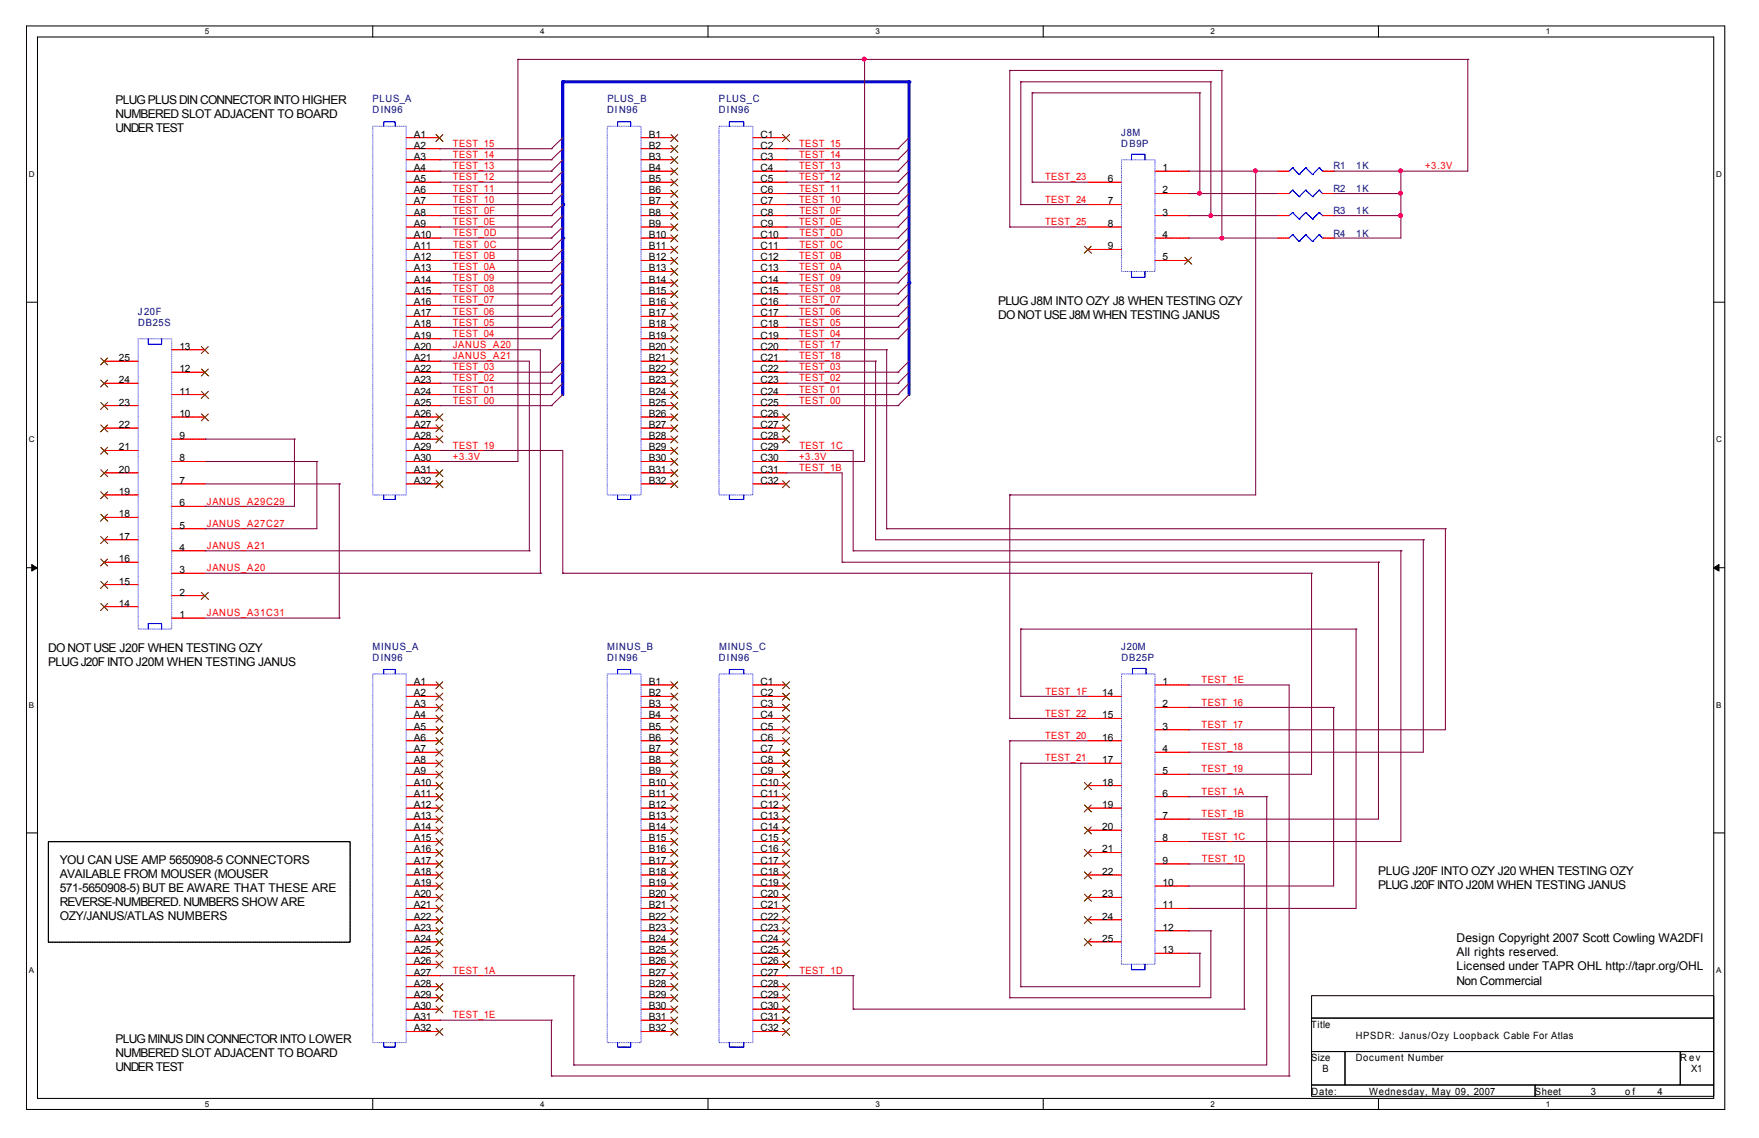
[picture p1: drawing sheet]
<svg xmlns="http://www.w3.org/2000/svg" width="432mm" height="279mm" viewBox="0 0 432 279" stroke-linecap="round" stroke-linejoin="round" font-family="sans-serif">
<defs><g id="words">
<g font-size="3">
<text x="28.4" y="25.6">PLUG PLUS DIN CONNECTOR INTO HIGHER</text>
<text x="28.4" y="29">NUMBERED SLOT ADJACENT TO BOARD</text>
<text x="28.4" y="32.5">UNDER TEST</text>
<text x="245" y="74.9">PLUG J8M INTO OZY J8 WHEN TESTING OZY</text>
<text x="245" y="78.4">DO NOT USE J8M WHEN TESTING JANUS</text>
<text x="11.9" y="160">DO NOT USE J20F WHEN TESTING OZY</text>
<text x="11.9" y="163.5">PLUG J20F INTO J20M WHEN TESTING JANUS</text>
<text x="14.6" y="212.1">YOU CAN USE AMP 5650908-5 CONNECTORS</text>
<text x="14.6" y="215.6">AVAILABLE FROM MOUSER (MOUSER</text>
<text x="338.3" y="214.9">PLUG J20F INTO OZY J20 WHEN TESTING OZY</text>
<text x="14.6" y="219">571-5650908-5) BUT BE AWARE THAT THESE ARE</text>
<text x="338.3" y="218.4">PLUG J20F INTO J20M WHEN TESTING JANUS</text>
<text x="14.6" y="222.5">REVERSE-NUMBERED. NUMBERS SHOW ARE</text>
<text x="14.6" y="226">OZY/JANUS/ATLAS NUMBERS</text>
<text x="357.5" y="231.3">Design Copyright 2007 Scott Cowling WA2DFI</text>
<text x="357.5" y="238.3">Licensed under TAPR OHL http://tapr.org/OHL</text>
<text x="357.5" y="234.8">All rights reserved.</text>
<text x="357.5" y="241.7">Non Commercial</text>
<text x="28.4" y="256">PLUG MINUS DIN CONNECTOR INTO LOWER</text>
<text x="28.4" y="259.5">NUMBERED SLOT ADJACENT TO BOARD</text>
<text x="28.4" y="263">UNDER TEST</text>
</g>
<g font-size="2.5" fill="#000080">
<text x="91.4" y="25.1">PLUS_A</text>
<text x="91.4" y="27.9">DIN96</text>
<text x="149" y="27.9">DIN96</text>
<text x="149.1" y="25.1">PLUS_B</text>
<text x="176.4" y="25.1">PLUS_C</text>
<text x="176.4" y="27.9">DIN96</text>
<text x="275.3" y="33.4">J8M</text>
<text x="275.3" y="36.2">DB9P</text>
<text x="327.3" y="41.6">R1</text>
<text x="332.9" y="41.6">1K</text>
<text x="327.3" y="47.1">R2</text>
<text x="332.9" y="47.1">1K</text>
<text x="327.3" y="52.6">R3</text>
<text x="332.9" y="52.6">1K</text>
<text x="327.3" y="58.1">R4</text>
<text x="332.9" y="58.1">1K</text>
<text x="33.9" y="77.3">J20F</text>
<text x="34" y="80">DB25S</text>
<text x="91.4" y="159.6">MINUS_A</text>
<text x="149" y="159.6">MINUS_B</text>
<text x="176.5" y="159.6">MINUS_C</text>
<text x="275.3" y="159.6">J20M</text>
<text x="91.4" y="162.3">DIN96</text>
<text x="149" y="162.3">DIN96</text>
<text x="176.4" y="162.3">DIN96</text>
<text x="275.3" y="162.3">DB25P</text>
</g>
<g font-size="2.5">
<text x="101.6" y="33.8">A1</text>
<text x="159.3" y="33.8">B1</text>
<text x="186.7" y="33.8">C1</text>
<text x="101.6" y="36.5">A2</text>
<text x="101.6" y="39.2">A3</text>
<text x="101.6" y="42">A4</text>
<text x="159.3" y="36.5">B2</text>
<text x="159.3" y="39.2">B3</text>
<text x="159.3" y="42">B4</text>
<text x="186.7" y="36.5">C2</text>
<text x="186.7" y="39.2">C3</text>
<text x="186.7" y="42">C4</text>
<text x="285.4" y="42">1</text>
<text x="101.6" y="44.7">A5</text>
<text x="101.6" y="47.5">A6</text>
<text x="159.3" y="44.7">B5</text>
<text x="159.3" y="47.5">B6</text>
<text x="186.7" y="44.7">C5</text>
<text x="186.7" y="47.5">C6</text>
<text x="271.9" y="44.7">6</text>
<text x="285.4" y="47.5">2</text>
<text x="101.6" y="50.2">A7</text>
<text x="101.6" y="52.9">A8</text>
<text x="159.3" y="50.2">B7</text>
<text x="159.3" y="52.9">B8</text>
<text x="186.7" y="50.2">C7</text>
<text x="186.7" y="52.9">C8</text>
<text x="271.9" y="50.2">7</text>
<text x="285.4" y="52.9">3</text>
<text x="101.6" y="55.7">A9</text>
<text x="101.6" y="58.4">A10</text>
<text x="159.3" y="55.7">B9</text>
<text x="159.3" y="58.4">B10</text>
<text x="186.7" y="55.7">C9</text>
<text x="186.7" y="58.4">C10</text>
<text x="271.9" y="55.7">8</text>
<text x="285.4" y="58.4">4</text>
<text x="101.6" y="61.2">A11</text>
<text x="101.6" y="63.9">A12</text>
<text x="159.3" y="61.2">B11</text>
<text x="159.3" y="63.9">B12</text>
<text x="186.7" y="61.2">C11</text>
<text x="186.7" y="63.9">C12</text>
<text x="271.9" y="61.2">9</text>
<text x="285.4" y="63.9">5</text>
<text x="101.6" y="66.6">A13</text>
<text x="101.6" y="69.4">A14</text>
<text x="159.3" y="66.6">B13</text>
<text x="159.3" y="69.4">B14</text>
<text x="186.7" y="66.6">C13</text>
<text x="186.7" y="69.4">C14</text>
<text x="101.6" y="72.1">A15</text>
<text x="101.6" y="74.9">A16</text>
<text x="101.6" y="77.6">A17</text>
<text x="159.3" y="72.1">B15</text>
<text x="159.3" y="74.9">B16</text>
<text x="159.3" y="77.6">B17</text>
<text x="186.7" y="72.1">C15</text>
<text x="186.7" y="74.9">C16</text>
<text x="186.7" y="77.6">C17</text>
<text x="101.6" y="80.3">A18</text>
<text x="101.6" y="83.1">A19</text>
<text x="159.3" y="80.3">B18</text>
<text x="159.3" y="83.1">B19</text>
<text x="186.7" y="80.3">C18</text>
<text x="186.7" y="83.1">C19</text>
<text x="29.2" y="88.6">25</text>
<text x="44" y="85.9">13</text>
<text x="101.6" y="85.9">A20</text>
<text x="101.6" y="88.6">A21</text>
<text x="159.3" y="85.9">B20</text>
<text x="159.3" y="88.6">B21</text>
<text x="186.7" y="85.9">C20</text>
<text x="186.7" y="88.6">C21</text>
<text x="29.2" y="94.1">24</text>
<text x="44" y="91.4">12</text>
<text x="101.6" y="91.4">A22</text>
<text x="101.6" y="94.1">A23</text>
<text x="159.3" y="91.4">B22</text>
<text x="159.3" y="94.1">B23</text>
<text x="186.7" y="91.4">C22</text>
<text x="186.7" y="94.1">C23</text>
<text x="29.2" y="99.6">23</text>
<text x="44" y="96.9">11</text>
<text x="101.6" y="96.9">A24</text>
<text x="101.6" y="99.6">A25</text>
<text x="159.3" y="96.9">B24</text>
<text x="159.3" y="99.6">B25</text>
<text x="186.7" y="96.9">C24</text>
<text x="186.7" y="99.6">C25</text>
<text x="29.2" y="105.1">22</text>
<text x="44" y="102.4">10</text>
<text x="44" y="107.8">9</text>
<text x="101.6" y="102.4">A26</text>
<text x="101.6" y="105.1">A27</text>
<text x="101.6" y="107.8">A28</text>
<text x="159.3" y="102.4">B26</text>
<text x="159.3" y="105.1">B27</text>
<text x="159.3" y="107.8">B28</text>
<text x="186.7" y="102.4">C26</text>
<text x="186.7" y="105.1">C27</text>
<text x="186.7" y="107.8">C28</text>
<text x="29.2" y="110.6">21</text>
<text x="44" y="113.3">8</text>
<text x="101.6" y="110.6">A29</text>
<text x="101.6" y="113.3">A30</text>
<text x="159.3" y="110.6">B29</text>
<text x="159.3" y="113.3">B30</text>
<text x="186.7" y="110.6">C29</text>
<text x="186.7" y="113.3">C30</text>
<text x="29.2" y="116.1">20</text>
<text x="44" y="118.8">7</text>
<text x="101.6" y="116.1">A31</text>
<text x="101.6" y="118.8">A32</text>
<text x="159.3" y="116.1">B31</text>
<text x="159.3" y="118.8">B32</text>
<text x="186.7" y="116.1">C31</text>
<text x="186.7" y="118.8">C32</text>
<text x="29.2" y="121.5">19</text>
<text x="44" y="124.3">6</text>
<text x="29.2" y="127">18</text>
<text x="44" y="129.8">5</text>
<text x="29.2" y="132.5">17</text>
<text x="44" y="135.2">4</text>
<text x="29.2" y="138">16</text>
<text x="29.2" y="143.5">15</text>
<text x="44" y="140.7">3</text>
<text x="29.2" y="148.9">14</text>
<text x="44" y="146.2">2</text>
<text x="44" y="151.7">1</text>
<text x="101.6" y="168.1">A1</text>
<text x="101.6" y="170.9">A2</text>
<text x="101.6" y="173.7">A3</text>
<text x="159.3" y="168.1">B1</text>
<text x="159.3" y="170.9">B2</text>
<text x="159.3" y="173.7">B3</text>
<text x="186.7" y="168.1">C1</text>
<text x="186.7" y="170.9">C2</text>
<text x="186.7" y="173.7">C3</text>
<text x="270.6" y="170.9">14</text>
<text x="285.4" y="168.1">1</text>
<text x="285.4" y="173.7">2</text>
<text x="101.6" y="176.4">A4</text>
<text x="101.6" y="179.2">A5</text>
<text x="159.3" y="176.4">B4</text>
<text x="159.3" y="179.2">B5</text>
<text x="186.7" y="176.4">C4</text>
<text x="186.7" y="179.2">C5</text>
<text x="270.6" y="176.4">15</text>
<text x="285.4" y="179.2">3</text>
<text x="101.6" y="181.9">A6</text>
<text x="101.6" y="184.7">A7</text>
<text x="159.3" y="181.9">B6</text>
<text x="159.3" y="184.7">B7</text>
<text x="186.7" y="181.9">C6</text>
<text x="186.7" y="184.7">C7</text>
<text x="270.6" y="181.9">16</text>
<text x="285.4" y="184.7">4</text>
<text x="101.6" y="187.4">A8</text>
<text x="101.6" y="190.1">A9</text>
<text x="159.3" y="187.4">B8</text>
<text x="159.3" y="190.1">B9</text>
<text x="186.7" y="187.4">C8</text>
<text x="186.7" y="190.1">C9</text>
<text x="270.6" y="187.4">17</text>
<text x="285.4" y="190.1">5</text>
<text x="101.6" y="192.9">A10</text>
<text x="101.6" y="195.6">A11</text>
<text x="159.3" y="192.9">B10</text>
<text x="159.3" y="195.6">B11</text>
<text x="186.7" y="192.9">C10</text>
<text x="186.7" y="195.6">C11</text>
<text x="270.6" y="192.9">18</text>
<text x="285.4" y="195.6">6</text>
<text x="101.6" y="198.4">A12</text>
<text x="101.6" y="201.1">A13</text>
<text x="101.6" y="203.8">A14</text>
<text x="159.3" y="198.4">B12</text>
<text x="159.3" y="201.1">B13</text>
<text x="159.3" y="203.8">B14</text>
<text x="186.7" y="198.4">C12</text>
<text x="186.7" y="201.1">C13</text>
<text x="186.7" y="203.8">C14</text>
<text x="270.6" y="198.4">19</text>
<text x="270.6" y="203.8">20</text>
<text x="285.4" y="201.1">7</text>
<text x="101.6" y="206.6">A15</text>
<text x="101.6" y="209.3">A16</text>
<text x="159.3" y="206.6">B15</text>
<text x="159.3" y="209.3">B16</text>
<text x="186.7" y="206.6">C15</text>
<text x="186.7" y="209.3">C16</text>
<text x="270.6" y="209.3">21</text>
<text x="285.4" y="206.6">8</text>
<text x="101.6" y="212.1">A17</text>
<text x="101.6" y="214.8">A18</text>
<text x="159.3" y="212.1">B17</text>
<text x="159.3" y="214.8">B18</text>
<text x="186.7" y="212.1">C17</text>
<text x="186.7" y="214.8">C18</text>
<text x="270.6" y="214.8">22</text>
<text x="285.4" y="212.1">9</text>
<text x="101.6" y="217.5">A19</text>
<text x="101.6" y="220.3">A20</text>
<text x="159.3" y="217.5">B19</text>
<text x="159.3" y="220.3">B20</text>
<text x="186.7" y="217.5">C19</text>
<text x="186.7" y="220.3">C20</text>
<text x="270.6" y="220.3">23</text>
<text x="285.4" y="217.5">10</text>
<text x="101.6" y="223">A21</text>
<text x="101.6" y="225.8">A22</text>
<text x="159.3" y="223">B21</text>
<text x="159.3" y="225.8">B22</text>
<text x="186.7" y="223">C21</text>
<text x="186.7" y="225.8">C22</text>
<text x="270.6" y="225.8">24</text>
<text x="285.4" y="223">11</text>
<text x="101.6" y="228.5">A23</text>
<text x="101.6" y="231.2">A24</text>
<text x="159.3" y="228.5">B23</text>
<text x="159.3" y="231.2">B24</text>
<text x="186.7" y="228.5">C23</text>
<text x="186.7" y="231.2">C24</text>
<text x="270.6" y="231.2">25</text>
<text x="285.4" y="228.5">12</text>
<text x="101.6" y="234">A25</text>
<text x="101.6" y="236.7">A26</text>
<text x="101.6" y="239.5">A27</text>
<text x="159.3" y="234">B25</text>
<text x="159.3" y="236.7">B26</text>
<text x="159.3" y="239.5">B27</text>
<text x="186.7" y="234">C25</text>
<text x="186.7" y="236.7">C26</text>
<text x="186.7" y="239.5">C27</text>
<text x="285.4" y="234">13</text>
<text x="101.6" y="242.2">A28</text>
<text x="101.6" y="244.9">A29</text>
<text x="159.3" y="242.2">B28</text>
<text x="159.3" y="244.9">B29</text>
<text x="186.7" y="242.2">C28</text>
<text x="186.7" y="244.9">C29</text>
<text x="101.6" y="247.7">A30</text>
<text x="101.6" y="250.4">A31</text>
<text x="159.3" y="247.7">B30</text>
<text x="159.3" y="250.4">B31</text>
<text x="186.7" y="247.7">C30</text>
<text x="186.7" y="250.4">C31</text>
<text x="101.6" y="253.2">A32</text>
<text x="159.3" y="253.2">B32</text>
<text x="186.7" y="253.2">C32</text>
<text x="321.9" y="252.3">Title</text>
<text x="332.8" y="255">HPSDR: Janus/Ozy Loopback Cable For Atlas</text>
<text x="321.9" y="260.5">Size</text>
<text x="324.6" y="263.2">B</text>
<text x="332.8" y="260.5">Document Number</text>
<text x="412.4" y="260.5">R ev</text>
<text x="415.1" y="263.2">X1</text>
<text x="322" y="268.7">Date:</text>
<text x="336.1" y="268.7">Wednesday, May 09, 2007</text>
<text x="376.8" y="268.7">Sheet</text>
<text x="390.5" y="268.7">3</text>
<text x="398.9" y="268.7">o f</text>
<text x="406.9" y="268.7">4</text>
</g>
<g font-size="2.5" fill="#f00">
<text x="111.2" y="36.1">TEST_15</text>
<text x="111.2" y="38.8">TEST_14</text>
<text x="111.2" y="41.6">TEST_13</text>
<text x="196.2" y="36.1">TEST_15</text>
<text x="196.2" y="38.8">TEST_14</text>
<text x="196.2" y="41.6">TEST_13</text>
<text x="349.8" y="41.6">+3.3V</text>
<text x="111.2" y="44.3">TEST_12</text>
<text x="111.2" y="47.1">TEST_11</text>
<text x="196.2" y="44.3">TEST_12</text>
<text x="196.2" y="47.1">TEST_11</text>
<text x="256.5" y="44.3">TEST_23</text>
<text x="111.2" y="49.8">TEST_10</text>
<text x="111.3" y="52.5">TEST_0F</text>
<text x="196.2" y="49.8">TEST_10</text>
<text x="196.3" y="52.5">TEST_0F</text>
<text x="256.5" y="49.8">TEST_24</text>
<text x="111.2" y="55.3">TEST_0E</text>
<text x="111.3" y="58">TEST_0D</text>
<text x="196.2" y="55.3">TEST_0E</text>
<text x="196.3" y="58">TEST_0D</text>
<text x="256.5" y="55.3">TEST_25</text>
<text x="111.2" y="63.5">TEST_0B</text>
<text x="111.3" y="60.8">TEST_0C</text>
<text x="196.2" y="63.5">TEST_0B</text>
<text x="196.3" y="60.8">TEST_0C</text>
<text x="111.2" y="66.2">TEST_0A</text>
<text x="111.2" y="69">TEST_09</text>
<text x="111.2" y="71.7">TEST_08</text>
<text x="196.2" y="66.2">TEST_0A</text>
<text x="196.2" y="69">TEST_09</text>
<text x="196.2" y="71.7">TEST_08</text>
<text x="111.2" y="74.5">TEST_07</text>
<text x="111.2" y="77.2">TEST_06</text>
<text x="196.2" y="74.5">TEST_07</text>
<text x="196.2" y="77.2">TEST_06</text>
<text x="111.2" y="79.9">TEST_05</text>
<text x="111.2" y="82.7">TEST_04</text>
<text x="196.2" y="79.9">TEST_05</text>
<text x="196.2" y="82.7">TEST_04</text>
<text x="111.2" y="85.4">JANUS_A20</text>
<text x="111.2" y="88.2">JANUS_A21</text>
<text x="196.2" y="85.4">TEST_17</text>
<text x="196.2" y="88.2">TEST_18</text>
<text x="111.2" y="90.9">TEST_03</text>
<text x="111.2" y="93.6">TEST_02</text>
<text x="196.2" y="90.9">TEST_03</text>
<text x="196.2" y="93.6">TEST_02</text>
<text x="111.2" y="96.4">TEST_01</text>
<text x="111.2" y="99.1">TEST_00</text>
<text x="196.2" y="96.4">TEST_01</text>
<text x="196.2" y="99.1">TEST_00</text>
<text x="111.2" y="110.2">TEST_19</text>
<text x="111.2" y="112.9">+3.3V</text>
<text x="196.2" y="112.9">+3.3V</text>
<text x="196.3" y="110.2">TEST_1C</text>
<text x="196.2" y="115.7">TEST_1B</text>
<text x="50.8" y="123.9">JANUS_A29C29</text>
<text x="50.8" y="129.4">JANUS_A27C27</text>
<text x="50.8" y="134.8">JANUS_A21</text>
<text x="50.8" y="140.3">JANUS_A20</text>
<text x="50.8" y="151.3">JANUS_A31C31</text>
<text x="295" y="167.7">TEST_1E</text>
<text x="256.6" y="170.5">TEST_1F</text>
<text x="295" y="173.2">TEST_16</text>
<text x="256.5" y="175.9">TEST_22</text>
<text x="295" y="178.7">TEST_17</text>
<text x="256.5" y="181.4">TEST_20</text>
<text x="295" y="184.2">TEST_18</text>
<text x="256.5" y="186.9">TEST_21</text>
<text x="295" y="189.7">TEST_19</text>
<text x="295" y="195.2">TEST_1A</text>
<text x="295" y="200.7">TEST_1B</text>
<text x="295.1" y="206.2">TEST_1C</text>
<text x="295.1" y="211.7">TEST_1D</text>
<text x="111.2" y="239.1">TEST_1A</text>
<text x="196.3" y="239.1">TEST_1D</text>
<text x="111.2" y="250">TEST_1E</text>
</g>
<g font-size="2">
<text x="50.3" y="8.5">5</text>
<text x="132.6" y="8.5">4</text>
<text x="214.9" y="8.5">3</text>
<text x="297.2" y="8.5">2</text>
<text x="379.5" y="8.5">1</text>
<text x="7.1" y="43.4">D</text>
<text x="421.3" y="43.4">D</text>
<text x="7.1" y="108.5">C</text>
<text x="421.3" y="108.5">C</text>
<text x="7.1" y="173.7">B</text>
<text x="421.3" y="173.7">B</text>
<text x="7.1" y="238.8">A</text>
<text x="421.3" y="238.8">A</text>
<text x="50.3" y="271.8">5</text>
<text x="132.6" y="271.8">4</text>
<text x="214.9" y="271.8">3</text>
<text x="297.2" y="271.8">2</text>
<text x="379.5" y="271.8">1</text>
</g>
</g></defs>
<path d="M6.5 6.4h416.9v266h-416.9zM9.2 9.1h411.5v260.6h-411.5z" fill="none" stroke="#000" stroke-width=".25"/>
<g fill="#fff">
<path d="M50.3 6.7h1.1v2.2h-1.1z"/>
<path d="M50.3 270h1.1v2.2h-1.1z"/>
</g>
<path d="M91.5 6.4v2.7M91.5 269.7v2.7" fill="none" stroke="#000" stroke-width=".25"/>
<g fill="#fff">
<path d="M132.6 6.7h1.1v2.2h-1.1z"/>
<path d="M132.6 270h1.1v2.2h-1.1z"/>
</g>
<path d="M173.8 6.4v2.7M173.8 269.7v2.7" fill="none" stroke="#000" stroke-width=".25"/>
<g fill="#fff">
<path d="M214.9 6.7h1.1v2.2h-1.1z"/>
<path d="M214.9 270h1.1v2.2h-1.1z"/>
</g>
<path d="M256.1 6.4v2.7M256.1 269.7v2.7" fill="none" stroke="#000" stroke-width=".25"/>
<g fill="#fff">
<path d="M297.2 6.7h1.1v2.2h-1.1z"/>
<path d="M297.2 270h1.1v2.2h-1.1z"/>
</g>
<path d="M338.4 6.4v2.7M338.4 269.7v2.7" fill="none" stroke="#000" stroke-width=".25"/>
<g fill="#fff">
<path d="M379.5 6.7h1.1v2.2h-1.1z"/>
<path d="M379.5 270h1.1v2.2h-1.1z"/>
<path d="M7.1 41.7h1.5v2.2h-1.5z"/>
<path d="M421.3 41.7h1.4v2.2h-1.4z"/>
<path d="M7.1 106.8h1.5v2.2h-1.5z"/>
<path d="M421.3 106.8h1.4v2.2h-1.4z"/>
</g>
<path d="M6.5 74.2h2.7M420.7 74.2h2.7" fill="none" stroke="#000" stroke-width=".25"/>
<g fill="#fff">
<path d="M7.1 172h1.3v2.2h-1.3z"/>
<path d="M421.3 172h1.3v2.2h-1.3z"/>
</g>
<path d="M6.5 139.4h2.7M420.7 139.4h2.7" fill="none" stroke="#000" stroke-width=".25"/>
<g fill="#000" stroke="#000" stroke-width=".25">
<path d="M7.8 138.6l1.3 .8-1.3 .8z" fill-rule="evenodd"/>
<path d="M420.6 139.4l1.4-.8v1.6z" fill-rule="evenodd"/>
</g>
<g fill="#fff">
<path d="M7.1 237.1h1.3v2.2h-1.3z"/>
<path d="M421.3 237.1h1.3v2.2h-1.3z"/>
</g>
<path d="M6.5 204.5h2.7M420.7 204.5h2.7" fill="none" stroke="#000" stroke-width=".25"/>
<g fill="none" stroke="#800040" stroke-width=".25">
<path d="M247.9 17.3h.1M247.9 17.3v38.4M247.9 17.3h52M299.9 17.3h.1M299.9 17.3v41.1M107.9 36.5h.1M107.9 39.2h.1M107.9 36.5h27.5M107.9 39.2h27.5M193 36.5h.1M193 39.2h.1M193 36.5h27.4"/>
<path d="M193 39.2h27.4M250.6 20.1h.1M250.6 20.1v30.1M250.6 20.1h46.6M253.4 22.8h.1M253.4 22.8v21.9M253.4 22.8h41.1M294.5 22.8h.1M294.5 22.8v24.7M297.2 20.1h.1M297.2 20.1v32.8M107.9 42h.1"/>
<path d="M107.9 44.7h.1M107.9 47.5h.1M107.9 50.2h.1M107.9 52.9h.1M107.9 55.7h.1M107.9 58.4h.1M107.9 42h27.5M107.9 44.7h27.5M107.9 47.5h27.5M107.9 50.2h27.5M107.9 52.9h27.5M107.9 55.7h27.5"/>
<path d="M107.9 58.4h27.5M193 42h.1M193 44.7h.1M193 47.5h.1M193 50.2h.1M193 52.9h.1M193 55.7h.1M193 58.4h.1M193 42h27.4M193 44.7h27.4M193 47.5h27.4M193 50.2h27.4"/>
<path d="M193 52.9h27.4M193 55.7h27.4M193 58.4h27.4M247.9 55.7h.1M247.9 55.7h19.2M250.6 50.2h.1M250.6 50.2h16.5M253.4 44.7h.1M253.4 44.7h13.7M291.7 42h.1M291.7 42h22M294.5 47.5h.1"/>
<path d="M294.5 47.5h19.2M297.2 52.9h.1M297.2 52.9h16.5M299.9 58.4h.1M299.9 58.4h13.8M308.2 42h.1M308.2 42v79.5h-60.3M327.4 47.5h.1M327.4 52.9h.1M327.4 58.4h.1M327.4 47.5h16.5M327.4 52.9h16.5"/>
<path d="M343.9 47.5h.1M343.9 52.9h.1M343.9 42h.1M343.9 42h16.4M343.9 47.5v10.9h-16.5M107.9 61.2h.1M107.9 63.9h.1M107.9 66.7h.1M107.9 69.5h.1M107.9 72.2h.1M107.9 75h.1M107.9 77.7h.1"/>
<path d="M107.9 61.2h27.5M107.9 63.9h27.5M107.9 66.7h27.5M107.9 69.5h27.5M107.9 72.2h27.5M107.9 75h27.5M107.9 77.7h27.5M193 61.2h.1M193 63.9h.1M193 66.7h.1M193 69.5h.1M193 72.2h.1"/>
<path d="M193 75h.1M193 77.7h.1M193 61.2h27.4M193 63.9h27.4M193 66.7h27.4M193 69.5h27.4M193 72.2h27.4M193 75h27.4M193 77.7h27.4M107.9 80.4h.1M107.9 83.2h.1M107.9 85.9h.1"/>
<path d="M107.9 88.7h.1M107.9 91.4h.1M107.9 94.1h.1M107.9 96.9h.1M107.9 99.6h.1M107.9 80.4h27.5M107.9 83.2h27.5M107.9 85.9h24.7M107.9 88.7h22M107.9 91.4h27.5M107.9 94.1h27.5M107.9 96.9h27.5"/>
<path d="M107.9 99.6h27.5M193 80.4h.1M193 83.2h.1M193 85.9h.1M193 88.7h.1M193 91.4h.1M193 94.1h.1M193 96.9h.1M193 99.6h.1M193 80.4h27.4M193 83.2h27.4M193 85.9h24.7"/>
<path d="M193 88.7h21.9M193 91.4h27.4M193 94.1h27.4M193 96.9h27.4M193 99.6h27.4M50.4 113.3h.1M50.4 107.8h.1M50.4 113.3h27.4M50.4 118.8h32.9M50.4 107.8h21.9M72.3 107.8h.1M72.3 107.8v16.5h-21.9"/>
<path d="M77.8 113.3h.1M77.8 113.3v16.5h-27.4M83.3 118.8h.1M83.3 118.8v32.9M107.9 110.6h.1M107.9 113.3h.1M107.9 110.6h30.3M107.9 113.3h19.2M193 110.6h.1M193 116.1h.1M193 113.3h.1M193 110.6h16.4"/>
<path d="M193 116.1h13.7M193 113.3h19.2M50.4 129.8h.1M50.4 124.3h.1M50.4 135.2h.1M50.4 135.2h79.5M247.9 121.5h.1M50.4 151.7h32.9M83.3 151.7h.1M250.6 154.5h.1M250.6 154.5v16.5M250.6 154.5h82.3"/>
<path d="M332.9 154.5h.1M332.9 154.5v68.5h-41.2M247.9 176.4h.1M247.9 176.4h19.2M250.6 171h.1M250.6 171h16.5M291.7 173.7h.1M291.7 168.2h.1M291.7 179.2h.1M291.7 173.7h35.7M291.7 168.2h24.8M291.7 179.2h63.1"/>
<path d="M327.4 173.7h.1M327.4 173.7v43.8h-35.7M247.9 181.9h.1M247.9 181.9v63.1M247.9 181.9h19.2M250.6 187.4h.1M250.6 187.4v54.9M250.6 187.4h16.5M291.7 184.7h.1M291.7 190.1h.1M291.7 195.6h.1M291.7 184.7h57.7"/>
<path d="M291.7 190.1h30.3M291.7 195.6h19.3M291.7 217.5h.1M291.7 201.1h.1M291.7 206.6h.1M291.7 212.1h.1M291.7 201.1h46.7M291.7 206.6h52.2M291.7 212.1h13.8M107.9 239.5h.1M107.9 239.5h33M193 239.5h.1"/>
<path d="M193 239.5h16.4M291.7 223h.1M291.7 228.5h.1M291.7 234h.1M291.7 228.5h5.5M291.7 234h2.8M294.5 234h.1M294.5 234v8.3h-43.9M297.2 228.5h.1M297.2 228.5v16.5h-49.3M247.9 245h.1M250.6 242.3h.1"/>
</g>
<path d="M223.2 20.1v49.4" fill="none" stroke="#00f" stroke-width=".76"/>
<circle cx="223.2" cy="20.1" r=".38" fill="#00f"/>
<path d="M223.2 69.5v27.4" fill="none" stroke="#00f" stroke-width=".76"/>
<circle cx="223.2" cy="69.5" r=".38" fill="#00f"/>
<path d="M138.2 20.1h85" fill="none" stroke="#00f" stroke-width=".76"/>
<circle cx="138.2" cy="20.1" r=".38" fill="#00f"/>
<path d="M138.2 20.1v30.1" fill="none" stroke="#00f" stroke-width=".76"/>
<circle cx="138.2" cy="20.1" r=".38" fill="#00f"/>
<path d="M138.2 58.4v38.5" fill="none" stroke="#00f" stroke-width=".76"/>
<circle cx="138.2" cy="58.4" r=".38" fill="#00f"/>
<path d="M138.2 50.2v8.2" fill="none" stroke="#00f" stroke-width=".76"/>
<circle cx="138.2" cy="50.2" r=".38" fill="#00f"/>
<g fill="none" stroke="#800040" stroke-width=".25">
<path d="M127.1 14.6h.1M127.1 14.6v98.7M127.1 14.6h233.2M212.2 14.6h.1M212.2 14.6v98.7M360.3 14.6h.1M360.3 14.6v27.4M135.4 36.5h.1M135.4 39.2h.1M138.2 33.8l-2.8 2.7M138.2 36.5l-2.8 2.7M138.2 39.2l-2.8 2.8"/>
<path d="M220.4 39.2h.1M220.4 36.5h.1M223.2 39.2l-2.8 2.8M223.2 36.5l-2.8 2.7M223.2 33.8l-2.8 2.7M135.4 42h.1M135.4 44.7h.1M135.4 47.5h.1M135.4 50.2h.1M135.4 52.9h.1M135.4 55.7h.1M135.4 58.4h.1"/>
<path d="M138.2 42l-2.8 2.7M138.2 44.7l-2.8 2.8M138.2 47.5l-2.8 2.7M138.2 50.2l-2.8 2.7M138.2 52.9l-2.8 2.8M138.2 55.7l-2.8 2.7M138.2 58.4l-2.8 2.8M220.4 58.4h.1M220.4 55.7h.1M220.4 52.9h.1M220.4 50.2h.1M220.4 47.5h.1"/>
<path d="M220.4 44.7h.1M220.4 42h.1M223.2 58.4l-2.8 2.8M223.2 55.7l-2.8 2.7M223.2 52.9l-2.8 2.8M223.2 50.2l-2.8 2.7M223.2 47.5l-2.8 2.7M223.2 44.7l-2.8 2.8M223.2 42l-2.8 2.7M291.7 47.5h.1M291.7 58.4h.1M291.7 52.9h.1"/>
<path d="M291.7 47.5h2.8M291.7 58.4h8.2M291.7 52.9h5.5M327.4 42h.1M327.4 42h16.5M343.9 42h.1M343.9 42v5.5M135.4 61.2h.1M135.4 63.9h.1M135.4 66.7h.1M135.4 69.5h.1M135.4 72.2h.1"/>
<path d="M135.4 75h.1M135.4 77.7h.1M138.2 61.2l-2.8 2.7M138.2 63.9l-2.8 2.8M138.2 66.7l-2.8 2.8M138.2 69.5l-2.8 2.7M138.2 72.2l-2.8 2.8M138.2 75l-2.8 2.7M138.2 77.7l-2.8 2.7M220.4 77.7h.1M220.4 75h.1M220.4 72.2h.1"/>
<path d="M220.4 69.5h.1M220.4 66.7h.1M220.4 63.9h.1M220.4 61.2h.1M223.2 77.7l-2.8 2.7M223.2 75l-2.8 2.7M223.2 72.2l-2.8 2.8M223.2 69.5l-2.8 2.7M223.2 66.7l-2.8 2.8M223.2 63.9l-2.8 2.8M223.2 61.2l-2.8 2.7M129.9 88.7v46.5"/>
<path d="M132.6 85.9v54.8M135.4 80.4h.1M135.4 83.2h.1M135.4 91.4h.1M135.4 94.1h.1M135.4 96.9h.1M135.4 99.6h.1M138.2 80.4l-2.8 2.8M138.2 88.7l-2.8 2.7M138.2 91.4l-2.8 2.7M138.2 94.1l-2.8 2.8M138.2 96.9l-2.8 2.7"/>
<path d="M214.9 88.7h.1M214.9 88.7v43.8h134.5M217.7 85.9h.1M217.7 85.9v43.9M220.4 99.6h.1M220.4 91.4h.1M220.4 94.1h.1M220.4 96.9h.1M220.4 83.2h.1M220.4 80.4h.1M223.2 96.9l-2.8 2.7M223.2 88.7l-2.8 2.7"/>
<path d="M223.2 91.4l-2.8 2.7M223.2 94.1l-2.8 2.8M223.2 80.4l-2.8 2.8M138.2 110.6v30.1M206.7 116.1v21.9M209.4 110.6v24.6M129.9 135.2h.1M206.7 138h.1M206.7 138h131.7M209.4 135.2h.1M209.4 135.2h134.5M217.7 129.8h.1"/>
<path d="M217.7 129.8h137.1M247.9 121.5h.1M247.9 121.5v54.9M338.4 138h.1M338.4 138v63.1M343.9 135.2h.1M343.9 135.2v71.4M349.4 132.5h.1M349.4 132.5v52.2M354.8 129.8h.1M354.8 129.8v49.4M50.4 140.7h82.2"/>
<path d="M132.6 140.7h.1M138.2 140.7h.1M138.2 140.7h183.8M322 140.7h.1M322 140.7v49.4M316.5 168.2v96M311 195.6h.1M311 195.6v65.9h-170.1M305.5 212.1v35.7M140.9 239.5h.1M140.9 239.5v22M209.4 239.5h.1"/>
<path d="M209.4 239.5v8.3M107.9 250.5h.1M107.9 250.5h27.5M135.4 250.5h.1M135.4 250.5v13.7M209.4 247.8h.1M209.4 247.8h96.1M305.5 247.8h.1M135.4 264.2h.1M135.4 264.2h181.1M140.9 261.5h.1M316.5 264.2h.1"/>
</g>
<path d="M322 244.5h98.7v5.5h-98.7zM322 250h98.7v8.2h-98.7zM322 258.2h8.2v8.2h-8.2zM330.2 258.2h82.3v8.2h-82.3zM412.5 258.2h8.2v8.2h-8.2zM322 266.4h54.8v2.8h-54.8zM376.8 266.4h43.9v2.8h-43.9z" fill="none" stroke="#000" stroke-width=".25"/>
<path d="M11.9 206.7h74v24.6h-74z" fill="none" stroke="#000" stroke-width=".25" stroke-dasharray=".1 .1 .1 .1 .1 .1 .1 .1"/>
<path d="M91.5 31h8.2v90.5h-8.2zM149.1 31h8.3v90.5h-8.3zM176.5 31h8.3v90.5h-8.3zM275.3 39.2h8.2v27.5h-8.2zM33.9 83.2h8.2v71.3h-8.2zM91.5 165.5h8.2v90.5h-8.2zM149.1 165.5h8.3v90.5h-8.3zM176.5 165.5h8.3v90.5h-8.3zM275.3 165.5h8.2v71.3h-8.2z" fill="none" stroke="#00f" stroke-width=".25" stroke-dasharray=".1 .1 .1 .1 .1 .1 .1 .1" stroke-linecap="butt"/>
<g fill="none" stroke="#00f" stroke-width=".25" stroke-dasharray=".1 .1 .1 .1 .1 .1 .1 .1">
<path d="M97 31v-1.1h-2.8v1.1M154.8 31v-1.1h-3.2v1.1M182.6 31v-1.1h-3.6v1.1M277.8 39.2v-1.3h3.3v1.3M316.5 58.4l.8-.8M316.5 42l.8-.8M316.5 47.5l.8-.8M316.5 52.9l.8-.7M317.3 57.6h.1M317.3 57.6l1.6 1.7M317.3 41.2h.1M317.3 41.2l1.6 1.7"/>
<path d="M317.3 46.7h.1M317.3 46.7l1.6 1.6M317.3 52.2h.1M317.3 52.2l1.6 1.6M318.9 59.3h.1M318.9 59.3l1.6-1.7M318.9 42.9h.1M318.9 42.9l1.6-1.7M318.9 48.3h.1M318.9 48.3l1.6-1.6M318.9 53.8h.1M318.9 53.8l1.6-1.6"/>
<path d="M320.5 57.6h.1M320.5 57.6l1.7 1.7M320.5 41.2h.1M320.5 41.2l1.7 1.7M320.5 46.7h.1M320.5 46.7l1.7 1.6M320.5 52.2h.1M320.5 52.2l1.7 1.6M322.2 59.3h.1M322.2 59.3l1.6-1.7M322.2 42.9h.1M322.2 42.9l1.6-1.7"/>
<path d="M322.2 48.3h.1M322.2 48.3l1.6-1.6M322.2 53.8h.1M322.2 53.8l1.6-1.6M323.8 57.6h.1M323.8 57.6l.9 .8M323.8 41.2h.1M323.8 41.2l.9 .8M323.8 46.7h.1M323.8 46.7l.9 .8M323.8 52.2h.1M323.8 52.2l.9 .7"/>
<path d="M324.7 58.4h.1M324.7 42h.1M324.7 47.5h.1M324.7 52.9h.1M281.1 66.7v1.4h-3.3v-1.4M39.7 83.2v1.3h-3.3v-1.3M94.2 121.5v1.1h2.8v-1.1M151.6 121.5v1.1h3.2v-1.1M179 121.5v1.1h3.6v-1.1M36.4 154.5v-1.4h3.3v1.4M97 165.5v-1.1h-2.8v1.1M154.8 165.5v-1.1h-3.2v1.1"/>
<path d="M182.6 165.5v-1.1h-3.6v1.1M278 165.5v-1.4h3.3v1.4M281.1 236.8v1.3h-3.3v-1.3M94.2 256v1.1h2.8v-1.1M151.6 256v1.1h3.2v-1.1M179 256v1.1h3.6v-1.1"/>
</g>
<g fill="none" stroke="#f00" stroke-width=".25" stroke-dasharray=".1 .1 .1 .1 .1 .1 .1 .1">
<path d="M99.7 33.8h8.2M99.7 36.5h8.2M99.7 39.2h8.2M157.4 33.8h8.2M157.4 36.5h8.2M157.4 39.2h8.2M184.8 33.8h8.2M184.8 36.5h8.2M184.8 39.2h8.2M99.7 42h8.2M99.7 44.7h8.2M99.7 47.5h8.2"/>
<path d="M99.7 50.2h8.2M99.7 52.9h8.2M99.7 55.7h8.2M99.7 58.4h8.2M157.4 42h8.2M157.4 44.7h8.2M157.4 47.5h8.2M157.4 50.2h8.2M157.4 52.9h8.2M157.4 55.7h8.2M157.4 58.4h8.2M184.8 42h8.2"/>
<path d="M184.8 44.7h8.2M184.8 47.5h8.2M184.8 50.2h8.2M184.8 52.9h8.2M184.8 55.7h8.2M184.8 58.4h8.2M275.3 44.7h-8.2M275.3 50.2h-8.2M275.3 55.7h-8.2M283.5 42h8.2M283.5 47.5h8.2M283.5 52.9h8.2"/>
<path d="M283.5 58.4h8.2M316.5 58.4h-2.8M316.5 42h-2.8M316.5 47.5h-2.8M316.5 52.9h-2.8M324.7 58.4h2.7M324.7 42h2.7M324.7 47.5h2.7M324.7 52.9h2.7M99.7 61.2h8.2M99.7 63.9h8.2M99.7 66.7h8.2"/>
<path d="M99.7 69.5h8.2M99.7 72.2h8.2M99.7 75h8.2M99.7 77.7h8.2M157.4 61.2h8.2M157.4 63.9h8.2M157.4 66.7h8.2M157.4 69.5h8.2M157.4 72.2h8.2M157.4 75h8.2M157.4 77.7h8.2M184.8 61.2h8.2"/>
<path d="M184.8 63.9h8.2M184.8 66.7h8.2M184.8 69.5h8.2M184.8 72.2h8.2M184.8 75h8.2M184.8 77.7h8.2M275.3 61.2h-8.2M283.5 63.9h8.2M33.9 88.7h-8.3M33.9 94.1h-8.3M33.9 99.6h-8.3M42.1 85.9h8.3"/>
<path d="M42.1 91.4h8.3M42.1 96.9h8.3M99.7 80.4h8.2M99.7 83.2h8.2M99.7 85.9h8.2M99.7 88.7h8.2M99.7 91.4h8.2M99.7 94.1h8.2M99.7 96.9h8.2M99.7 99.6h8.2M157.4 80.4h8.2M157.4 83.2h8.2"/>
<path d="M157.4 85.9h8.2M157.4 88.7h8.2M157.4 91.4h8.2M157.4 94.1h8.2M157.4 96.9h8.2M157.4 99.6h8.2M184.8 80.4h8.2M184.8 83.2h8.2M184.8 85.9h8.2M184.8 88.7h8.2M184.8 91.4h8.2M184.8 94.1h8.2"/>
<path d="M184.8 96.9h8.2M184.8 99.6h8.2M33.9 105.1h-8.3M33.9 110.6h-8.3M33.9 116.1h-8.3M42.1 102.4h8.3M42.1 107.8h8.3M42.1 113.3h8.3M42.1 118.8h8.3M99.7 102.4h8.2M99.7 105.1h8.2M99.7 107.8h8.2"/>
<path d="M99.7 110.6h8.2M99.7 113.3h8.2M99.7 116.1h8.2M99.7 118.8h8.2M157.4 102.4h8.2M157.4 105.1h8.2M157.4 107.8h8.2M157.4 110.6h8.2M157.4 113.3h8.2M157.4 116.1h8.2M157.4 118.8h8.2M184.8 102.4h8.2"/>
<path d="M184.8 105.1h8.2M184.8 107.8h8.2M184.8 110.6h8.2M184.8 113.3h8.2M184.8 116.1h8.2M184.8 118.8h8.2M33.9 121.5h-8.3M33.9 127h-8.3M33.9 132.5h-8.3M33.9 138h-8.3M42.1 124.3h8.3M42.1 129.8h8.3"/>
<path d="M42.1 135.2h8.3M33.9 143.5h-8.3M33.9 149h-8.3M42.1 140.7h8.3M42.1 146.2h8.3M42.1 151.7h8.3M99.7 168.2h8.2M99.7 171h8.2M99.7 173.7h8.2M99.7 176.4h8.2M99.7 179.2h8.2M157.4 168.2h8.2"/>
<path d="M157.4 171h8.2M157.4 173.7h8.2M157.4 176.4h8.2M157.4 179.2h8.2M184.8 168.2h8.2M184.8 171h8.2M184.8 173.7h8.2M184.8 176.4h8.2M184.8 179.2h8.2M275.3 171h-8.2M275.3 176.4h-8.2M283.5 168.2h8.2"/>
<path d="M283.5 173.7h8.2M283.5 179.2h8.2M99.7 181.9h8.2M99.7 184.7h8.2M99.7 187.4h8.2M99.7 190.1h8.2M99.7 192.9h8.2M99.7 195.6h8.2M99.7 198.4h8.2M157.4 181.9h8.2M157.4 184.7h8.2M157.4 187.4h8.2"/>
<path d="M157.4 190.1h8.2M157.4 192.9h8.2M157.4 195.6h8.2M157.4 198.4h8.2M184.8 181.9h8.2M184.8 184.7h8.2M184.8 187.4h8.2M184.8 190.1h8.2M184.8 192.9h8.2M184.8 195.6h8.2M184.8 198.4h8.2M275.3 181.9h-8.2"/>
<path d="M275.3 187.4h-8.2M275.3 192.9h-8.2M275.3 198.4h-8.2M283.5 184.7h8.2M283.5 190.1h8.2M283.5 195.6h8.2M99.7 201.1h8.2M99.7 203.8h8.2M99.7 206.6h8.2M99.7 209.3h8.2M99.7 212.1h8.2M99.7 214.8h8.2"/>
<path d="M99.7 217.5h8.2M157.4 201.1h8.2M157.4 203.8h8.2M157.4 206.6h8.2M157.4 209.3h8.2M157.4 212.1h8.2M157.4 214.8h8.2M157.4 217.5h8.2M184.8 201.1h8.2M184.8 203.8h8.2M184.8 206.6h8.2M184.8 209.3h8.2"/>
<path d="M184.8 212.1h8.2M184.8 214.8h8.2M184.8 217.5h8.2M275.3 203.8h-8.2M275.3 209.3h-8.2M275.3 214.8h-8.2M283.5 201.1h8.2M283.5 206.6h8.2M283.5 212.1h8.2M283.5 217.5h8.2M99.7 220.3h8.2M99.7 223h8.2"/>
<path d="M99.7 225.8h8.2M99.7 228.5h8.2M99.7 231.2h8.2M99.7 234h8.2M99.7 236.8h8.2M99.7 239.5h8.2M157.4 220.3h8.2M157.4 223h8.2M157.4 225.8h8.2M157.4 228.5h8.2M157.4 231.2h8.2M157.4 234h8.2"/>
<path d="M157.4 236.8h8.2M157.4 239.5h8.2M184.8 220.3h8.2M184.8 223h8.2M184.8 225.8h8.2M184.8 228.5h8.2M184.8 231.2h8.2M184.8 234h8.2M184.8 236.8h8.2M184.8 239.5h8.2M275.3 220.3h-8.2M275.3 225.8h-8.2"/>
<path d="M275.3 231.2h-8.2M283.5 223h8.2M283.5 228.5h8.2M283.5 234h8.2M99.7 242.3h8.2M99.7 245h8.2M99.7 247.8h8.2M99.7 250.5h8.2M99.7 253.3h8.2M157.4 242.3h8.2M157.4 245h8.2M157.4 247.8h8.2"/>
<path d="M157.4 250.5h8.2M157.4 253.3h8.2M184.8 242.3h8.2M184.8 245h8.2M184.8 247.8h8.2M184.8 250.5h8.2M184.8 253.3h8.2"/>
</g>
<g fill="none" stroke="#804000" stroke-width=".25" stroke-dasharray=".1 .1 .1 .1 .1 .1 .1 .1">
<path d="M107 33l1.8 1.8M108.7 33l-1.8 1.8M164.7 33l1.8 1.8M164.7 35.7l1.8 1.8M164.7 38.4l1.8 1.8M166.4 33l-1.8 1.8M166.4 35.7l-1.8 1.8M166.4 38.4l-1.8 1.8M192.1 33l1.8 1.8M193.8 33l-1.8 1.8M164.7 41.2l1.8 1.8M164.7 43.9l1.8 1.8"/>
<path d="M164.7 46.7l1.8 1.8M164.7 49.4l1.8 1.8M164.7 52.2l1.8 1.7M164.7 54.9l1.8 1.8M164.7 57.7l1.8 1.7M166.4 41.2l-1.8 1.8M166.4 43.9l-1.8 1.8M166.4 46.7l-1.8 1.8M166.4 49.4l-1.8 1.8M166.4 52.2l-1.8 1.7M166.4 54.9l-1.8 1.8M166.4 57.7l-1.8 1.7"/>
<path d="M164.7 60.5l1.8 1.7M164.7 63.2l1.8 1.7M164.7 65.9l1.8 1.7M164.7 68.7l1.8 1.7M164.7 71.4l1.8 1.8M164.7 74.2l1.8 1.7M164.7 76.9l1.8 1.8M164.7 79.6l1.8 1.8M166.4 60.5l-1.8 1.7M166.4 63.2l-1.8 1.7M166.4 65.9l-1.8 1.7M166.4 68.7l-1.8 1.7"/>
<path d="M166.4 71.4l-1.8 1.8M166.4 74.2l-1.8 1.7M166.4 76.9l-1.8 1.8M166.4 79.6l-1.8 1.8M266.2 60.5l1.8 1.7M267.9 60.5l-1.8 1.7M290.8 63.2l1.8 1.7M292.5 63.2l-1.8 1.7M24.7 87.9l1.8 1.8M24.7 93.3l1.8 1.8M24.7 98.8l1.8 1.8M26.4 87.9l-1.8 1.8"/>
<path d="M26.4 93.3l-1.8 1.8M26.4 98.8l-1.8 1.8M49.4 85.1l1.8 1.8M49.4 90.6l1.8 1.8M49.4 96.1l1.8 1.8M51.1 85.1l-1.7 1.8M51.1 90.6l-1.7 1.8M51.1 96.1l-1.7 1.8M164.7 82.4l1.8 1.8M164.7 85.1l1.8 1.8M164.7 87.9l1.8 1.8M164.7 90.6l1.8 1.8"/>
<path d="M164.7 93.3l1.8 1.8M164.7 96.1l1.8 1.8M164.7 98.8l1.8 1.8M166.4 82.4l-1.8 1.8M166.4 85.1l-1.8 1.8M166.4 87.9l-1.8 1.8M166.4 90.6l-1.8 1.8M166.4 93.3l-1.8 1.8M166.4 96.1l-1.8 1.8M166.4 98.8l-1.8 1.8M24.7 104.3l1.8 1.8M24.7 109.8l1.8 1.8"/>
<path d="M24.7 115.3l1.8 1.8M26.4 104.3l-1.8 1.8M26.4 109.8l-1.8 1.8M26.4 115.3l-1.8 1.8M49.4 101.6l1.8 1.8M51.1 101.6l-1.7 1.8M107 101.6l1.8 1.8M107 104.3l1.8 1.8M107 107l1.8 1.8M107 115.3l1.8 1.8M107 118l1.8 1.8M108.7 101.6l-1.8 1.8"/>
<path d="M108.7 104.3l-1.8 1.8M108.7 107l-1.8 1.8M108.7 115.3l-1.8 1.8M108.7 118l-1.8 1.8M164.7 101.6l1.8 1.8M164.7 104.3l1.8 1.8M164.7 107l1.8 1.8M164.7 109.8l1.8 1.8M164.7 112.5l1.8 1.8M164.7 115.3l1.8 1.8M164.7 118l1.8 1.8M166.4 101.6l-1.8 1.8"/>
<path d="M166.4 104.3l-1.8 1.8M166.4 107l-1.8 1.8M166.4 109.8l-1.8 1.8M166.4 112.5l-1.8 1.8M166.4 115.3l-1.8 1.8M166.4 118l-1.8 1.8M192.1 101.6l1.8 1.8M192.1 104.3l1.8 1.8M192.1 107l1.8 1.8M192.1 118l1.8 1.8M193.8 101.6l-1.8 1.8M193.8 104.3l-1.8 1.8"/>
<path d="M193.8 107l-1.8 1.8M193.8 118l-1.8 1.8M24.7 120.7l1.8 1.8M24.7 126.2l1.8 1.8M24.7 131.7l1.8 1.8M24.7 137.2l1.8 1.8M26.4 120.7l-1.8 1.8M26.4 126.2l-1.8 1.8M26.4 131.7l-1.8 1.8M26.4 137.2l-1.8 1.8M24.7 142.7l1.8 1.8M24.7 148.2l1.8 1.7"/>
<path d="M26.4 142.7l-1.8 1.8M26.4 148.2l-1.8 1.7M49.4 145.5l1.8 1.7M51.1 145.5l-1.7 1.7M107 167.4l1.8 1.8M107 170.2l1.8 1.8M107 172.9l1.8 1.8M107 175.6l1.8 1.8M107 178.4l1.8 1.8M108.7 167.4l-1.8 1.8M108.7 170.2l-1.8 1.8M108.7 172.9l-1.8 1.8"/>
<path d="M108.7 175.6l-1.8 1.8M108.7 178.4l-1.8 1.8M164.7 167.4l1.8 1.8M164.7 170.2l1.8 1.8M164.7 172.9l1.8 1.8M164.7 175.6l1.8 1.8M164.7 178.4l1.8 1.8M166.4 167.4l-1.8 1.8M166.4 170.2l-1.8 1.8M166.4 172.9l-1.8 1.8M166.4 175.6l-1.8 1.8M166.4 178.4l-1.8 1.8"/>
<path d="M192.1 167.4l1.8 1.8M192.1 170.2l1.8 1.8M192.1 172.9l1.8 1.8M192.1 175.6l1.8 1.8M192.1 178.4l1.8 1.8M193.8 167.4l-1.8 1.8M193.8 170.2l-1.8 1.8M193.8 172.9l-1.8 1.8M193.8 175.6l-1.8 1.8M193.8 178.4l-1.8 1.8M107 181.1l1.8 1.8M107 183.9l1.8 1.8"/>
<path d="M107 186.6l1.8 1.8M107 189.3l1.8 1.8M107 192.1l1.8 1.8M107 194.8l1.8 1.8M107 197.6l1.8 1.8M108.7 181.1l-1.8 1.8M108.7 183.9l-1.8 1.8M108.7 186.6l-1.8 1.8M108.7 189.3l-1.8 1.8M108.7 192.1l-1.8 1.8M108.7 194.8l-1.8 1.8M108.7 197.6l-1.8 1.8"/>
<path d="M164.7 181.1l1.8 1.8M164.7 183.9l1.8 1.8M164.7 186.6l1.8 1.8M164.7 189.3l1.8 1.8M164.7 192.1l1.8 1.8M164.7 194.8l1.8 1.8M164.7 197.6l1.8 1.8M166.4 181.1l-1.8 1.8M166.4 183.9l-1.8 1.8M166.4 186.6l-1.8 1.8M166.4 189.3l-1.8 1.8M166.4 192.1l-1.8 1.8"/>
<path d="M166.4 194.8l-1.8 1.8M166.4 197.6l-1.8 1.8M192.1 181.1l1.8 1.8M192.1 183.9l1.8 1.8M192.1 186.6l1.8 1.8M192.1 189.3l1.8 1.8M192.1 192.1l1.8 1.8M192.1 194.8l1.8 1.8M192.1 197.6l1.8 1.8M193.8 181.1l-1.8 1.8M193.8 183.9l-1.8 1.8M193.8 186.6l-1.8 1.8"/>
<path d="M193.8 189.3l-1.8 1.8M193.8 192.1l-1.8 1.8M193.8 194.8l-1.8 1.8M193.8 197.6l-1.8 1.8M266.2 192.1l1.8 1.8M266.2 197.6l1.8 1.8M267.9 192.1l-1.8 1.8M267.9 197.6l-1.8 1.8M107 200.3l1.8 1.8M107 203l1.8 1.8M107 205.8l1.8 1.8M107 208.5l1.8 1.8"/>
<path d="M107 211.3l1.8 1.8M107 214l1.8 1.8M107 216.7l1.8 1.8M107 219.5l1.8 1.8M108.7 200.3l-1.8 1.8M108.7 203l-1.8 1.8M108.7 205.8l-1.8 1.8M108.7 208.5l-1.8 1.8M108.7 211.3l-1.8 1.8M108.7 214l-1.8 1.8M108.7 216.7l-1.8 1.8M108.7 219.5l-1.8 1.8"/>
<path d="M164.7 200.3l1.8 1.8M164.7 203l1.8 1.8M164.7 205.8l1.8 1.8M164.7 208.5l1.8 1.8M164.7 211.3l1.8 1.8M164.7 214l1.8 1.8M164.7 216.7l1.8 1.8M164.7 219.5l1.8 1.8M166.4 200.3l-1.8 1.8M166.4 203l-1.8 1.8M166.4 205.8l-1.8 1.8M166.4 208.5l-1.8 1.8"/>
<path d="M166.4 211.3l-1.8 1.8M166.4 214l-1.8 1.8M166.4 216.7l-1.8 1.8M166.4 219.5l-1.8 1.8M192.1 200.3l1.8 1.8M192.1 203l1.8 1.8M192.1 205.8l1.8 1.8M192.1 208.5l1.8 1.8M192.1 211.3l1.8 1.8M192.1 214l1.8 1.8M192.1 216.7l1.8 1.8M192.1 219.5l1.8 1.8"/>
<path d="M193.8 200.3l-1.8 1.8M193.8 203l-1.8 1.8M193.8 205.8l-1.8 1.8M193.8 208.5l-1.8 1.8M193.8 211.3l-1.8 1.8M193.8 214l-1.8 1.8M193.8 216.7l-1.8 1.8M193.8 219.5l-1.8 1.8M266.2 203l1.8 1.8M266.2 208.5l1.8 1.8M266.2 214l1.8 1.8M266.2 219.5l1.8 1.8"/>
<path d="M267.9 203l-1.8 1.8M267.9 208.5l-1.8 1.8M267.9 214l-1.8 1.8M267.9 219.5l-1.8 1.8M107 222.2l1.8 1.8M107 225l1.8 1.8M107 227.8l1.8 1.7M107 230.5l1.8 1.7M107 233.3l1.8 1.7M107 236l1.8 1.7M108.7 222.2l-1.8 1.8M108.7 225l-1.8 1.8"/>
<path d="M108.7 227.8l-1.8 1.7M108.7 230.5l-1.8 1.7M108.7 233.3l-1.8 1.7M108.7 236l-1.8 1.7M164.7 222.2l1.8 1.8M164.7 225l1.8 1.8M164.7 227.8l1.8 1.7M164.7 230.5l1.8 1.7M164.7 233.3l1.8 1.7M164.7 236l1.8 1.7M164.7 238.8l1.8 1.7M166.4 222.2l-1.8 1.8"/>
<path d="M166.4 225l-1.8 1.8M166.4 227.8l-1.8 1.7M166.4 230.5l-1.8 1.7M166.4 233.3l-1.8 1.7M166.4 236l-1.8 1.7M166.4 238.8l-1.8 1.7M192.1 222.2l1.8 1.8M192.1 225l1.8 1.8M192.1 227.8l1.8 1.7M192.1 230.5l1.8 1.7M192.1 233.3l1.8 1.7M192.1 236l1.8 1.7"/>
<path d="M193.8 222.2l-1.8 1.8M193.8 225l-1.8 1.8M193.8 227.8l-1.8 1.7M193.8 230.5l-1.8 1.7M193.8 233.3l-1.8 1.7M193.8 236l-1.8 1.7M266.2 225l1.8 1.8M266.2 230.5l1.8 1.7M267.9 225l-1.8 1.8M267.9 230.5l-1.8 1.7M107 241.5l1.8 1.7M107 244.2l1.8 1.8"/>
<path d="M107 247l1.8 1.8M107 252.5l1.8 1.8M108.7 241.5l-1.8 1.7M108.7 244.2l-1.8 1.8M108.7 247l-1.8 1.8M108.7 252.5l-1.8 1.8M164.7 241.5l1.8 1.7M164.7 244.2l1.8 1.8M164.7 247l1.8 1.8M164.7 249.7l1.8 1.8M164.7 252.5l1.8 1.8M166.4 241.5l-1.8 1.7"/>
<path d="M166.4 244.2l-1.8 1.8M166.4 247l-1.8 1.8M166.4 249.7l-1.8 1.8M166.4 252.5l-1.8 1.8M192.1 241.5l1.8 1.7M192.1 244.2l1.8 1.8M192.1 247l1.8 1.8M192.1 249.7l1.8 1.8M192.1 252.5l1.8 1.8M193.8 241.5l-1.8 1.7M193.8 244.2l-1.8 1.8M193.8 247l-1.8 1.8"/>
<path d="M193.8 249.7l-1.8 1.8M193.8 252.5l-1.8 1.8"/>
</g>
<g fill="#f0f" stroke="#f0f" stroke-width=".25" stroke-dasharray=".1 .1 .1 .1 .1 .1 .1 .1">
<circle cx="343.8" cy="52.9" r=".5"/>
<circle cx="343.8" cy="47.4" r=".5"/>
<circle cx="294.5" cy="47.4" r=".5"/>
<circle cx="297.2" cy="52.9" r=".49"/>
<circle cx="300" cy="58.4" r=".5"/>
<circle cx="308.2" cy="41.9" r=".5"/>
<circle cx="343.8" cy="41.9" r=".5"/>
<circle cx="212.2" cy="14.5" r=".5"/>
</g>
<use href="#words"/>
</svg>
